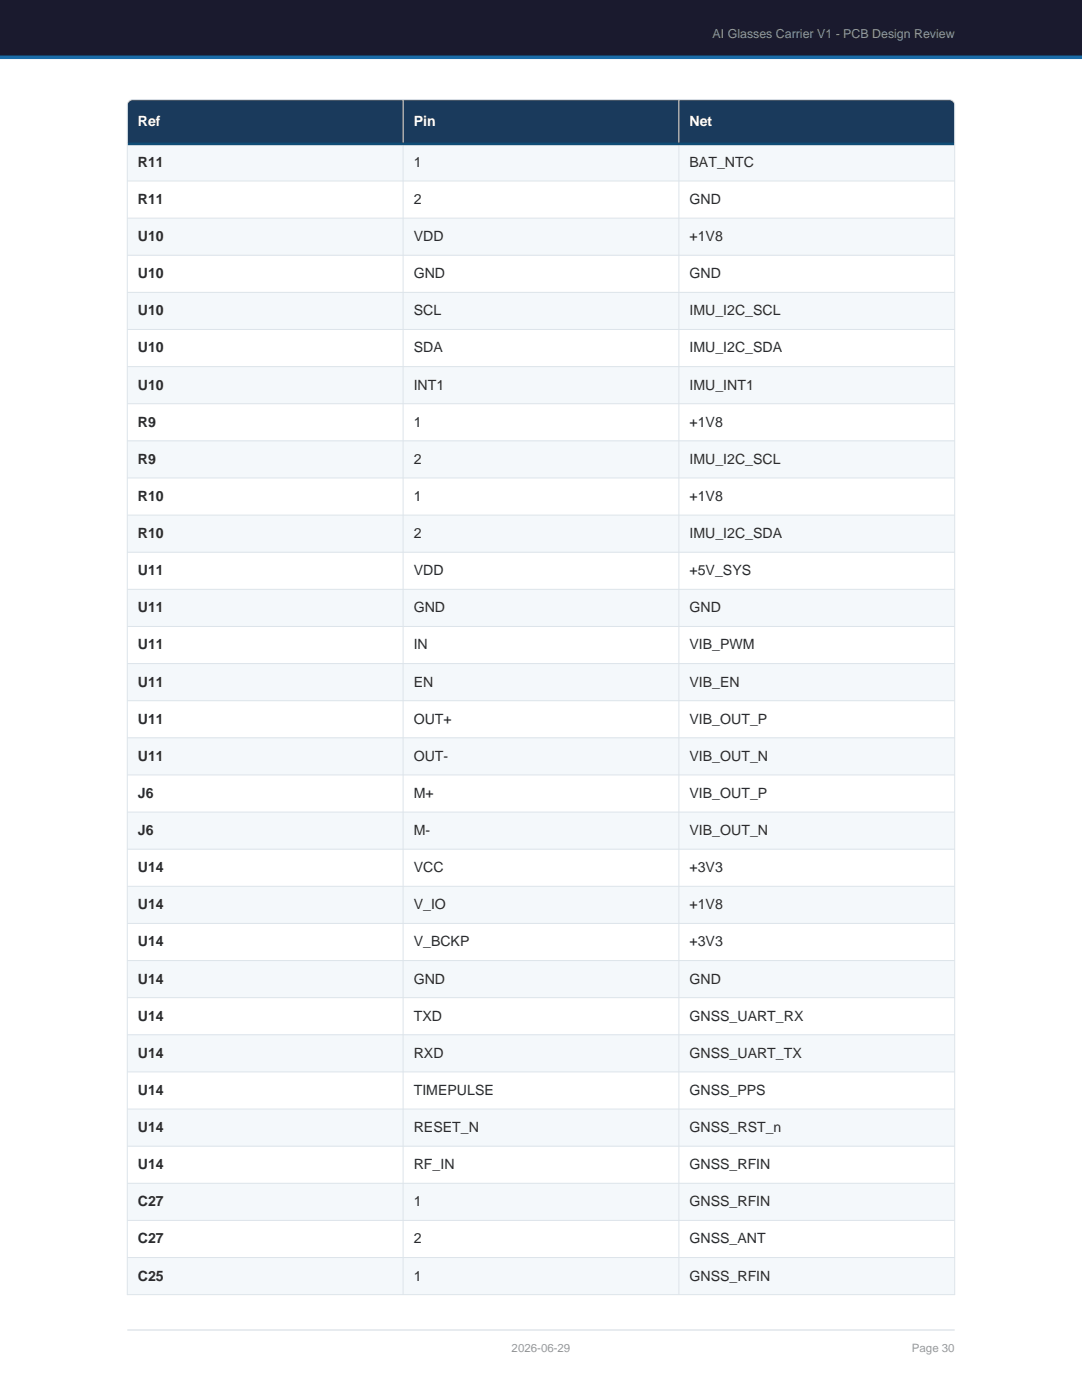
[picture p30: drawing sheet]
<svg xmlns="http://www.w3.org/2000/svg" width="216mm" height="279mm" viewBox="0 0 216 279" stroke-linecap="round" stroke-linejoin="round" font-family="sans-serif">
<defs><g id="words">
<g font-size="2.8" fill="#fff">
<text x="27.5" y="25.2">Ref</text>
<text x="82.5" y="25.2">Pin</text>
<text x="137.6" y="25.2">Net</text>
</g>
<g font-size="2.8" fill="#2c2c2c">
<text x="27.5" y="33.3">R11</text>
<text x="82.5" y="33.3">1</text>
<text x="137.6" y="33.3">BAT_NTC</text>
<text x="27.5" y="40.7">R11</text>
<text x="82.5" y="40.7">2</text>
<text x="137.6" y="40.7">GND</text>
<text x="27.5" y="48.1">U10</text>
<text x="82.5" y="48.1">VDD</text>
<text x="137.6" y="48.1">+1V8</text>
<text x="27.5" y="55.5">U10</text>
<text x="82.5" y="55.5">GND</text>
<text x="137.6" y="55.5">GND</text>
<text x="27.5" y="62.9">U10</text>
<text x="82.5" y="62.9">SCL</text>
<text x="137.6" y="62.9">IMU_I2C_SCL</text>
<text x="27.5" y="70.3">U10</text>
<text x="82.5" y="70.3">SDA</text>
<text x="137.6" y="70.3">IMU_I2C_SDA</text>
<text x="27.5" y="77.8">U10</text>
<text x="82.5" y="77.8">INT1</text>
<text x="137.6" y="77.8">IMU_INT1</text>
<text x="27.5" y="85.2">R9</text>
<text x="82.5" y="85.2">1</text>
<text x="137.6" y="85.2">+1V8</text>
<text x="27.5" y="92.6">R9</text>
<text x="82.5" y="92.6">2</text>
<text x="137.6" y="92.6">IMU_I2C_SCL</text>
<text x="27.5" y="100">R10</text>
<text x="82.5" y="100">1</text>
<text x="137.6" y="100">+1V8</text>
<text x="27.5" y="107.4">R10</text>
<text x="82.5" y="107.4">2</text>
<text x="137.6" y="107.4">IMU_I2C_SDA</text>
<text x="27.5" y="114.8">U11</text>
<text x="82.5" y="114.8">VDD</text>
<text x="137.6" y="114.8">+5V_SYS</text>
<text x="27.5" y="122.2">U11</text>
<text x="82.5" y="122.2">GND</text>
<text x="137.6" y="122.2">GND</text>
<text x="27.5" y="129.6">U11</text>
<text x="82.5" y="129.6">IN</text>
<text x="137.6" y="129.6">VIB_PWM</text>
<text x="27.5" y="137">U11</text>
<text x="82.5" y="137">EN</text>
<text x="137.6" y="137">VIB_EN</text>
<text x="27.5" y="144.4">U11</text>
<text x="82.5" y="144.4">OUT+</text>
<text x="137.6" y="144.4">VIB_OUT_P</text>
<text x="27.5" y="151.8">U11</text>
<text x="82.5" y="151.8">OUT-</text>
<text x="137.6" y="151.8">VIB_OUT_N</text>
<text x="27.5" y="159.2">J6</text>
<text x="82.5" y="159.2">M+</text>
<text x="137.6" y="159.2">VIB_OUT_P</text>
<text x="27.5" y="166.7">J6</text>
<text x="82.5" y="166.7">M-</text>
<text x="137.6" y="166.7">VIB_OUT_N</text>
<text x="27.5" y="174.1">U14</text>
<text x="82.5" y="174.1">VCC</text>
<text x="137.6" y="174.1">+3V3</text>
<text x="27.5" y="181.5">U14</text>
<text x="82.5" y="181.5">V_IO</text>
<text x="137.6" y="181.5">+1V8</text>
<text x="27.5" y="188.9">U14</text>
<text x="82.5" y="188.9">V_BCKP</text>
<text x="137.6" y="188.9">+3V3</text>
<text x="27.5" y="196.3">U14</text>
<text x="82.5" y="196.3">GND</text>
<text x="137.6" y="196.3">GND</text>
<text x="27.5" y="203.7">U14</text>
<text x="82.5" y="203.7">TXD</text>
<text x="137.6" y="203.7">GNSS_UART_RX</text>
<text x="27.5" y="211.1">U14</text>
<text x="82.5" y="211.1">RXD</text>
<text x="137.6" y="211.1">GNSS_UART_TX</text>
<text x="27.5" y="218.5">U14</text>
<text x="82.5" y="218.5">TIMEPULSE</text>
<text x="137.6" y="218.5">GNSS_PPS</text>
<text x="27.5" y="225.9">U14</text>
<text x="82.5" y="225.9">RESET_N</text>
<text x="137.6" y="225.9">GNSS_RST_n</text>
<text x="27.5" y="233.3">U14</text>
<text x="82.5" y="233.3">RF_IN</text>
<text x="137.6" y="233.3">GNSS_RFIN</text>
<text x="27.5" y="240.7">C27</text>
<text x="82.5" y="240.7">1</text>
<text x="137.6" y="240.7">GNSS_RFIN</text>
<text x="27.5" y="248.1">C27</text>
<text x="82.5" y="248.1">2</text>
<text x="137.6" y="248.1">GNSS_ANT</text>
<text x="27.5" y="255.6">C25</text>
<text x="82.5" y="255.6">1</text>
<text x="137.6" y="255.6">GNSS_RFIN</text>
</g>
<text font-size="2.5" fill="#89a" x="142.2" y="7.6">AI Glasses Carrier V1 - PCB Design Review</text>
<g font-size="2.3" fill="#999">
<text x="102.1" y="269.7">2026-06-29</text>
<text x="182" y="269.7">Page 30</text>
</g>
</g></defs>
<path d="M0 0h215.9v11.4h-215.9z" fill-rule="evenodd" fill="#1a1a2e"/>
<path d="M0 11.4h215.9" fill="none" stroke="#1b6ca8" stroke-width=".71" stroke-linecap="butt"/>
<path d="M25.4 265.4h165.1" fill="none" stroke="#d0d8e0" stroke-width=".2"/>
<path d="M25.4 19.9h165.1v8.8h-165.1z" fill-rule="evenodd" fill="#1a3a5c"/>
<g fill="#f4f8fb">
<path d="M25.4 28.7h165.1v7.4h-165.1z" fill-rule="evenodd"/>
<path d="M25.4 43.5h165.1v7.4h-165.1z" fill-rule="evenodd"/>
<path d="M25.4 58.3h165.1v7.5h-165.1z" fill-rule="evenodd"/>
<path d="M25.4 73.2h165.1v7.4h-165.1z" fill-rule="evenodd"/>
<path d="M25.4 88h165.1v7.4h-165.1z" fill-rule="evenodd"/>
<path d="M25.4 102.8h165.1v7.4h-165.1z" fill-rule="evenodd"/>
<path d="M25.4 117.6h165.1v7.4h-165.1z" fill-rule="evenodd"/>
<path d="M25.4 132.4h165.1v7.4h-165.1z" fill-rule="evenodd"/>
<path d="M25.4 147.2h165.1v7.5h-165.1z" fill-rule="evenodd"/>
<path d="M25.4 162.1h165.1v7.4h-165.1z" fill-rule="evenodd"/>
<path d="M25.4 176.9h165.1v7.4h-165.1z" fill-rule="evenodd"/>
<path d="M25.4 191.7h165.1v7.4h-165.1z" fill-rule="evenodd"/>
<path d="M25.4 206.5h165.1v7.4h-165.1z" fill-rule="evenodd"/>
<path d="M25.4 221.3h165.1v7.4h-165.1z" fill-rule="evenodd"/>
<path d="M25.4 236.1h165.1v7.5h-165.1z" fill-rule="evenodd"/>
<path d="M25.4 251h165.1v7.4h-165.1z" fill-rule="evenodd"/>
</g>
<g fill="none" stroke="#dde4ea" stroke-width=".2">
<path d="M80.4 19.9v238.5M135.5 19.9v238.5M25.4 28.7v-7.7l.3-.8 .8-.3h162.9l.8 .3 .3 .8v7.7M25.4 28.7h165.1M25.4 36.1h165.1M25.4 28.7v229.7h165.1v-229.7M25.4 43.5h165.1M25.4 50.9h165.1M25.4 58.3h165.1M25.4 65.8h165.1M25.4 73.2h165.1M25.4 80.6h165.1"/>
<path d="M25.4 88h165.1M25.4 95.4h165.1M25.4 102.8h165.1M25.4 110.2h165.1M25.4 117.6h165.1M25.4 125h165.1M25.4 132.4h165.1M25.4 139.8h165.1M25.4 147.2h165.1M25.4 154.7h165.1M25.4 162.1h165.1M25.4 169.5h165.1"/>
<path d="M25.4 176.9h165.1M25.4 184.3h165.1M25.4 191.7h165.1M25.4 199.1h165.1M25.4 206.5h165.1M25.4 213.9h165.1M25.4 221.3h165.1M25.4 228.7h165.1M25.4 236.1h165.1M25.4 243.6h165.1M25.4 251h165.1"/>
</g>
<path d="M25.4 28.7h165.1" fill="none" stroke="#0f4c75" stroke-width=".53"/>
<use href="#words"/>
</svg>
